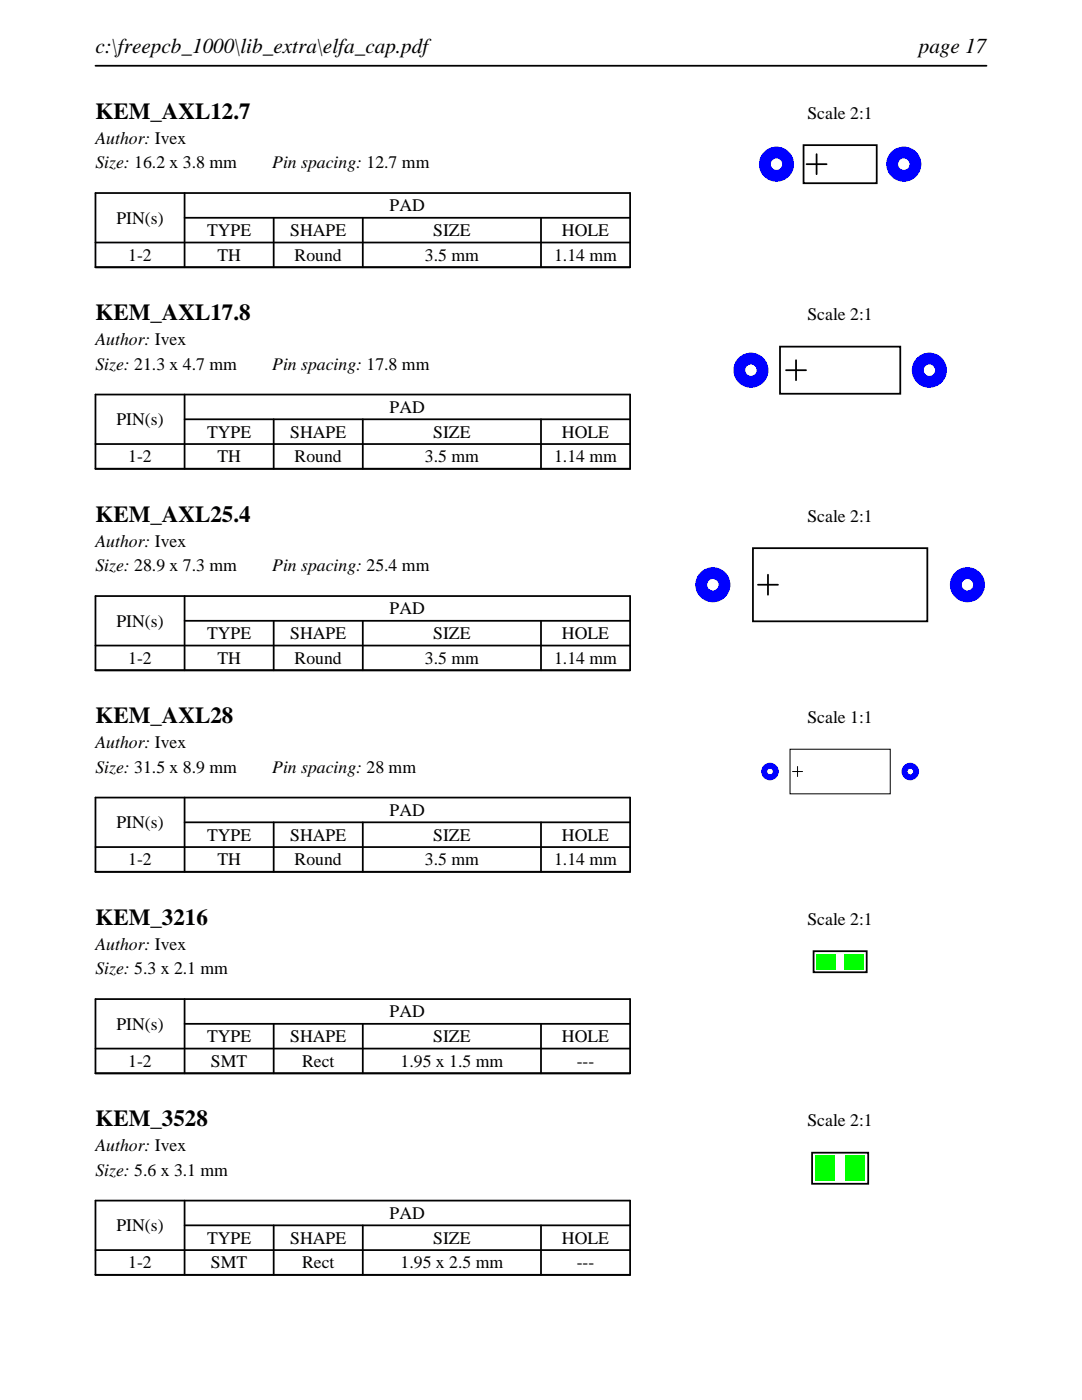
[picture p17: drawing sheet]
<svg xmlns="http://www.w3.org/2000/svg" width="216mm" height="279mm" viewBox="0 0 216 279" stroke-linecap="round" stroke-linejoin="round" font-family="sans-serif">
<defs><g id="words">
<g font-size="4.6">
<text x="19" y="23.7">KEM_AXL12.7</text>
<text x="19" y="63.9">KEM_AXL17.8</text>
<text x="19" y="104.1">KEM_AXL25.4</text>
<text x="19" y="144.4">KEM_AXL28</text>
<text x="19" y="184.6">KEM_3216</text>
<text x="19" y="224.8">KEM_3528</text>
</g>
<g font-size="4.2">
<text x="19" y="10.6">c:\freepcb_1000\lib_extra\elfa_cap.pdf</text>
<text x="183.3" y="10.6">page 17</text>
</g>
<g font-size="3.5">
<text x="161.1" y="23.7">Scale 2:1</text>
<text x="19" y="28.6">Author: Ivex</text>
<text x="19" y="33.6">Size: 16.2 x 3.8 mm</text>
<text x="54.3" y="33.6">Pin spacing: 12.7 mm</text>
<text x="23.2" y="44.6">PIN(s)</text>
<text x="41.3" y="47.1">TYPE</text>
<text x="57.9" y="47.1">SHAPE</text>
<text x="77.8" y="42.2">PAD</text>
<text x="86.4" y="47.1">SIZE</text>
<text x="112.1" y="47.1">HOLE</text>
<text x="25.6" y="52.1">1-2</text>
<text x="43.4" y="52.1">TH</text>
<text x="58.8" y="52.1">Round</text>
<text x="84.8" y="52.1">3.5 mm</text>
<text x="110.6" y="52.1">1.14 mm</text>
<text x="161.1" y="63.9">Scale 2:1</text>
<text x="19" y="68.9">Author: Ivex</text>
<text x="19" y="73.8">Size: 21.3 x 4.7 mm</text>
<text x="54.3" y="73.8">Pin spacing: 17.8 mm</text>
<text x="77.8" y="82.4">PAD</text>
<text x="23.2" y="84.8">PIN(s)</text>
<text x="41.3" y="87.3">TYPE</text>
<text x="57.9" y="87.3">SHAPE</text>
<text x="86.4" y="87.3">SIZE</text>
<text x="112.1" y="87.3">HOLE</text>
<text x="25.6" y="92.3">1-2</text>
<text x="43.4" y="92.3">TH</text>
<text x="58.8" y="92.3">Round</text>
<text x="84.8" y="92.3">3.5 mm</text>
<text x="110.6" y="92.3">1.14 mm</text>
<text x="161.1" y="104.1">Scale 2:1</text>
<text x="19" y="109.1">Author: Ivex</text>
<text x="19" y="114">Size: 28.9 x 7.3 mm</text>
<text x="54.3" y="114">Pin spacing: 25.4 mm</text>
<text x="23.2" y="125.1">PIN(s)</text>
<text x="77.8" y="122.6">PAD</text>
<text x="41.3" y="127.6">TYPE</text>
<text x="57.9" y="127.6">SHAPE</text>
<text x="86.4" y="127.6">SIZE</text>
<text x="112.1" y="127.6">HOLE</text>
<text x="25.6" y="132.5">1-2</text>
<text x="43.4" y="132.5">TH</text>
<text x="58.8" y="132.5">Round</text>
<text x="84.8" y="132.5">3.5 mm</text>
<text x="110.6" y="132.5">1.14 mm</text>
<text x="19" y="149.3">Author: Ivex</text>
<text x="161.1" y="144.4">Scale 1:1</text>
<text x="19" y="154.2">Size: 31.5 x 8.9 mm</text>
<text x="54.3" y="154.2">Pin spacing: 28 mm</text>
<text x="23.2" y="165.3">PIN(s)</text>
<text x="41.3" y="167.8">TYPE</text>
<text x="57.9" y="167.8">SHAPE</text>
<text x="77.8" y="162.8">PAD</text>
<text x="86.4" y="167.8">SIZE</text>
<text x="112.1" y="167.8">HOLE</text>
<text x="25.6" y="172.7">1-2</text>
<text x="43.4" y="172.7">TH</text>
<text x="58.8" y="172.7">Round</text>
<text x="84.8" y="172.7">3.5 mm</text>
<text x="110.6" y="172.7">1.14 mm</text>
<text x="161.1" y="184.6">Scale 2:1</text>
<text x="19" y="189.5">Author: Ivex</text>
<text x="19" y="194.5">Size: 5.3 x 2.1 mm</text>
<text x="77.8" y="203.1">PAD</text>
<text x="23.2" y="205.5">PIN(s)</text>
<text x="41.3" y="208">TYPE</text>
<text x="57.9" y="208">SHAPE</text>
<text x="86.4" y="208">SIZE</text>
<text x="112.1" y="208">HOLE</text>
<text x="25.6" y="212.9">1-2</text>
<text x="42.1" y="212.9">SMT</text>
<text x="60.3" y="212.9">Rect</text>
<text x="79.9" y="212.9">1.95 x 1.5 mm</text>
<text x="115.1" y="212.9">---</text>
<text x="161.1" y="224.8">Scale 2:1</text>
<text x="19" y="229.7">Author: Ivex</text>
<text x="19" y="234.7">Size: 5.6 x 3.1 mm</text>
<text x="23.2" y="245.7">PIN(s)</text>
<text x="77.8" y="243.3">PAD</text>
<text x="41.3" y="248.2">TYPE</text>
<text x="57.9" y="248.2">SHAPE</text>
<text x="86.4" y="248.2">SIZE</text>
<text x="112.1" y="248.2">HOLE</text>
<text x="25.6" y="253.2">1-2</text>
<text x="42.1" y="253.2">SMT</text>
<text x="60.3" y="253.2">Rect</text>
<text x="79.9" y="253.2">1.95 x 2.5 mm</text>
<text x="115.1" y="253.2">---</text>
</g>
</g></defs>
<path d="M19 13.1h177.8M19 38.5h106.7v14.8h-106.7zM36.8 38.5v14.8M19 48.4h106.7M36.8 43.5h88.9M54.6 43.5v9.8M72.4 43.5v9.8M107.9 43.5v9.8" fill="none" stroke="#000" stroke-width=".35"/>
<path d="M160.3 29h14.6v7.6h-14.6zM160.9 32.8h4zM162.9 30.8v4z" fill="none" stroke="#000" stroke-width=".36"/>
<g fill="#00f">
<path d="M151.4 32.8a3.5 3.5 0 0 0 7 0 3.5 3.5 0 0 0-7 0zM153.8 32.8a1.15 1.15 0 0 1 2.3 0 1.15 1.15 0 0 1-2.3 0z"/>
<path d="M176.8 32.8a3.5 3.5 0 0 0 7 0 3.5 3.5 0 0 0-7 0zM179.2 32.8a1.15 1.15 0 0 1 2.3 0 1.15 1.15 0 0 1-2.3 0z"/>
</g>
<path d="M19 78.7h106.7v14.9h-106.7zM36.8 78.7v14.9M19 88.6h106.7M36.8 83.7h88.9M54.6 83.7v9.9M72.4 83.7v9.9M107.9 83.7v9.9" fill="none" stroke="#000" stroke-width=".35"/>
<path d="M155.6 69.2h24v9.4h-24zM156.8 73.9h4zM158.8 71.9v4z" fill="none" stroke="#000" stroke-width=".36"/>
<g fill="#00f">
<path d="M146.3 73.9a3.5 3.5 0 0 0 7 0 3.5 3.5 0 0 0-7 0zM148.7 73.9a1.15 1.15 0 0 1 2.3 0 1.15 1.15 0 0 1-2.3 0z"/>
<path d="M181.9 73.9a3.5 3.5 0 0 0 7 0 3.5 3.5 0 0 0-7 0zM184.3 73.9a1.15 1.15 0 0 1 2.3 0 1.15 1.15 0 0 1-2.3 0z"/>
</g>
<path d="M19 119h106.7v14.8h-106.7zM36.8 119v14.8M19 128.8h106.7M36.8 123.9h88.9M54.6 123.9v9.9M72.4 123.9v9.9M107.9 123.9v9.9" fill="none" stroke="#000" stroke-width=".35"/>
<path d="M150.2 109.4h34.8v14.6h-34.8zM151.2 116.7h4zM153.2 114.7v4z" fill="none" stroke="#000" stroke-width=".36"/>
<g fill="#00f">
<path d="M138.7 116.7a3.5 3.5 0 0 0 7 0 3.5 3.5 0 0 0-7 0zM141.1 116.7a1.15 1.15 0 0 1 2.3 0 1.15 1.15 0 0 1-2.3 0z"/>
<path d="M189.5 116.7a3.5 3.5 0 0 0 7 0 3.5 3.5 0 0 0-7 0zM191.9 116.7a1.15 1.15 0 0 1 2.3 0 1.15 1.15 0 0 1-2.3 0z"/>
</g>
<path d="M19 159.2h106.7v14.8h-106.7zM36.8 159.2v14.8M19 169.1h106.7M36.8 164.1h88.9M54.6 164.1v9.9M72.4 164.1v9.9M107.9 164.1v9.9" fill="none" stroke="#000" stroke-width=".35"/>
<path d="M157.6 149.5h20v8.9h-20zM158.1 154h2zM159.1 153v2z" fill="none" stroke="#000" stroke-width=".2"/>
<g fill="#00f">
<path d="M151.9 154a1.75 1.75 0 0 0 3.5 0 1.75 1.75 0 0 0-3.5 0zM153.1 154a.57 .57 0 0 1 1.1 0 .57 .57 0 0 1-1.1 0z"/>
<path d="M179.9 154a1.75 1.75 0 0 0 3.5 0 1.75 1.75 0 0 0-3.5 0zM181.1 154a.57 .57 0 0 1 1.1 0 .57 .57 0 0 1-1.1 0z"/>
</g>
<path d="M19 199.4h106.7v14.8h-106.7zM36.8 199.4v14.8M19 209.3h106.7M36.8 204.3h88.9M54.6 204.3v9.9M72.4 204.3v9.9M107.9 204.3v9.9" fill="none" stroke="#000" stroke-width=".35"/>
<path d="M162.3 189.8h10.6v4.2h-10.6z" fill="none" stroke="#000" stroke-width=".36"/>
<g fill="#0f0">
<path d="M162.9 190.4h3.9v3h-3.9z"/>
<path d="M168.4 190.4h3.9v3h-3.9z"/>
</g>
<path d="M19 239.6h106.7v14.8h-106.7zM36.8 239.6v14.8M19 249.5h106.7M36.8 244.5h88.9M54.6 244.5v9.9M72.4 244.5v9.9M107.9 244.5v9.9" fill="none" stroke="#000" stroke-width=".35"/>
<path d="M162 230h11.2v6.2h-11.2z" fill="none" stroke="#000" stroke-width=".36"/>
<g fill="#0f0">
<path d="M162.6 230.6h3.9v5h-3.9z"/>
<path d="M168.7 230.6h3.9v5h-3.9z"/>
</g>
<use href="#words"/>
</svg>
